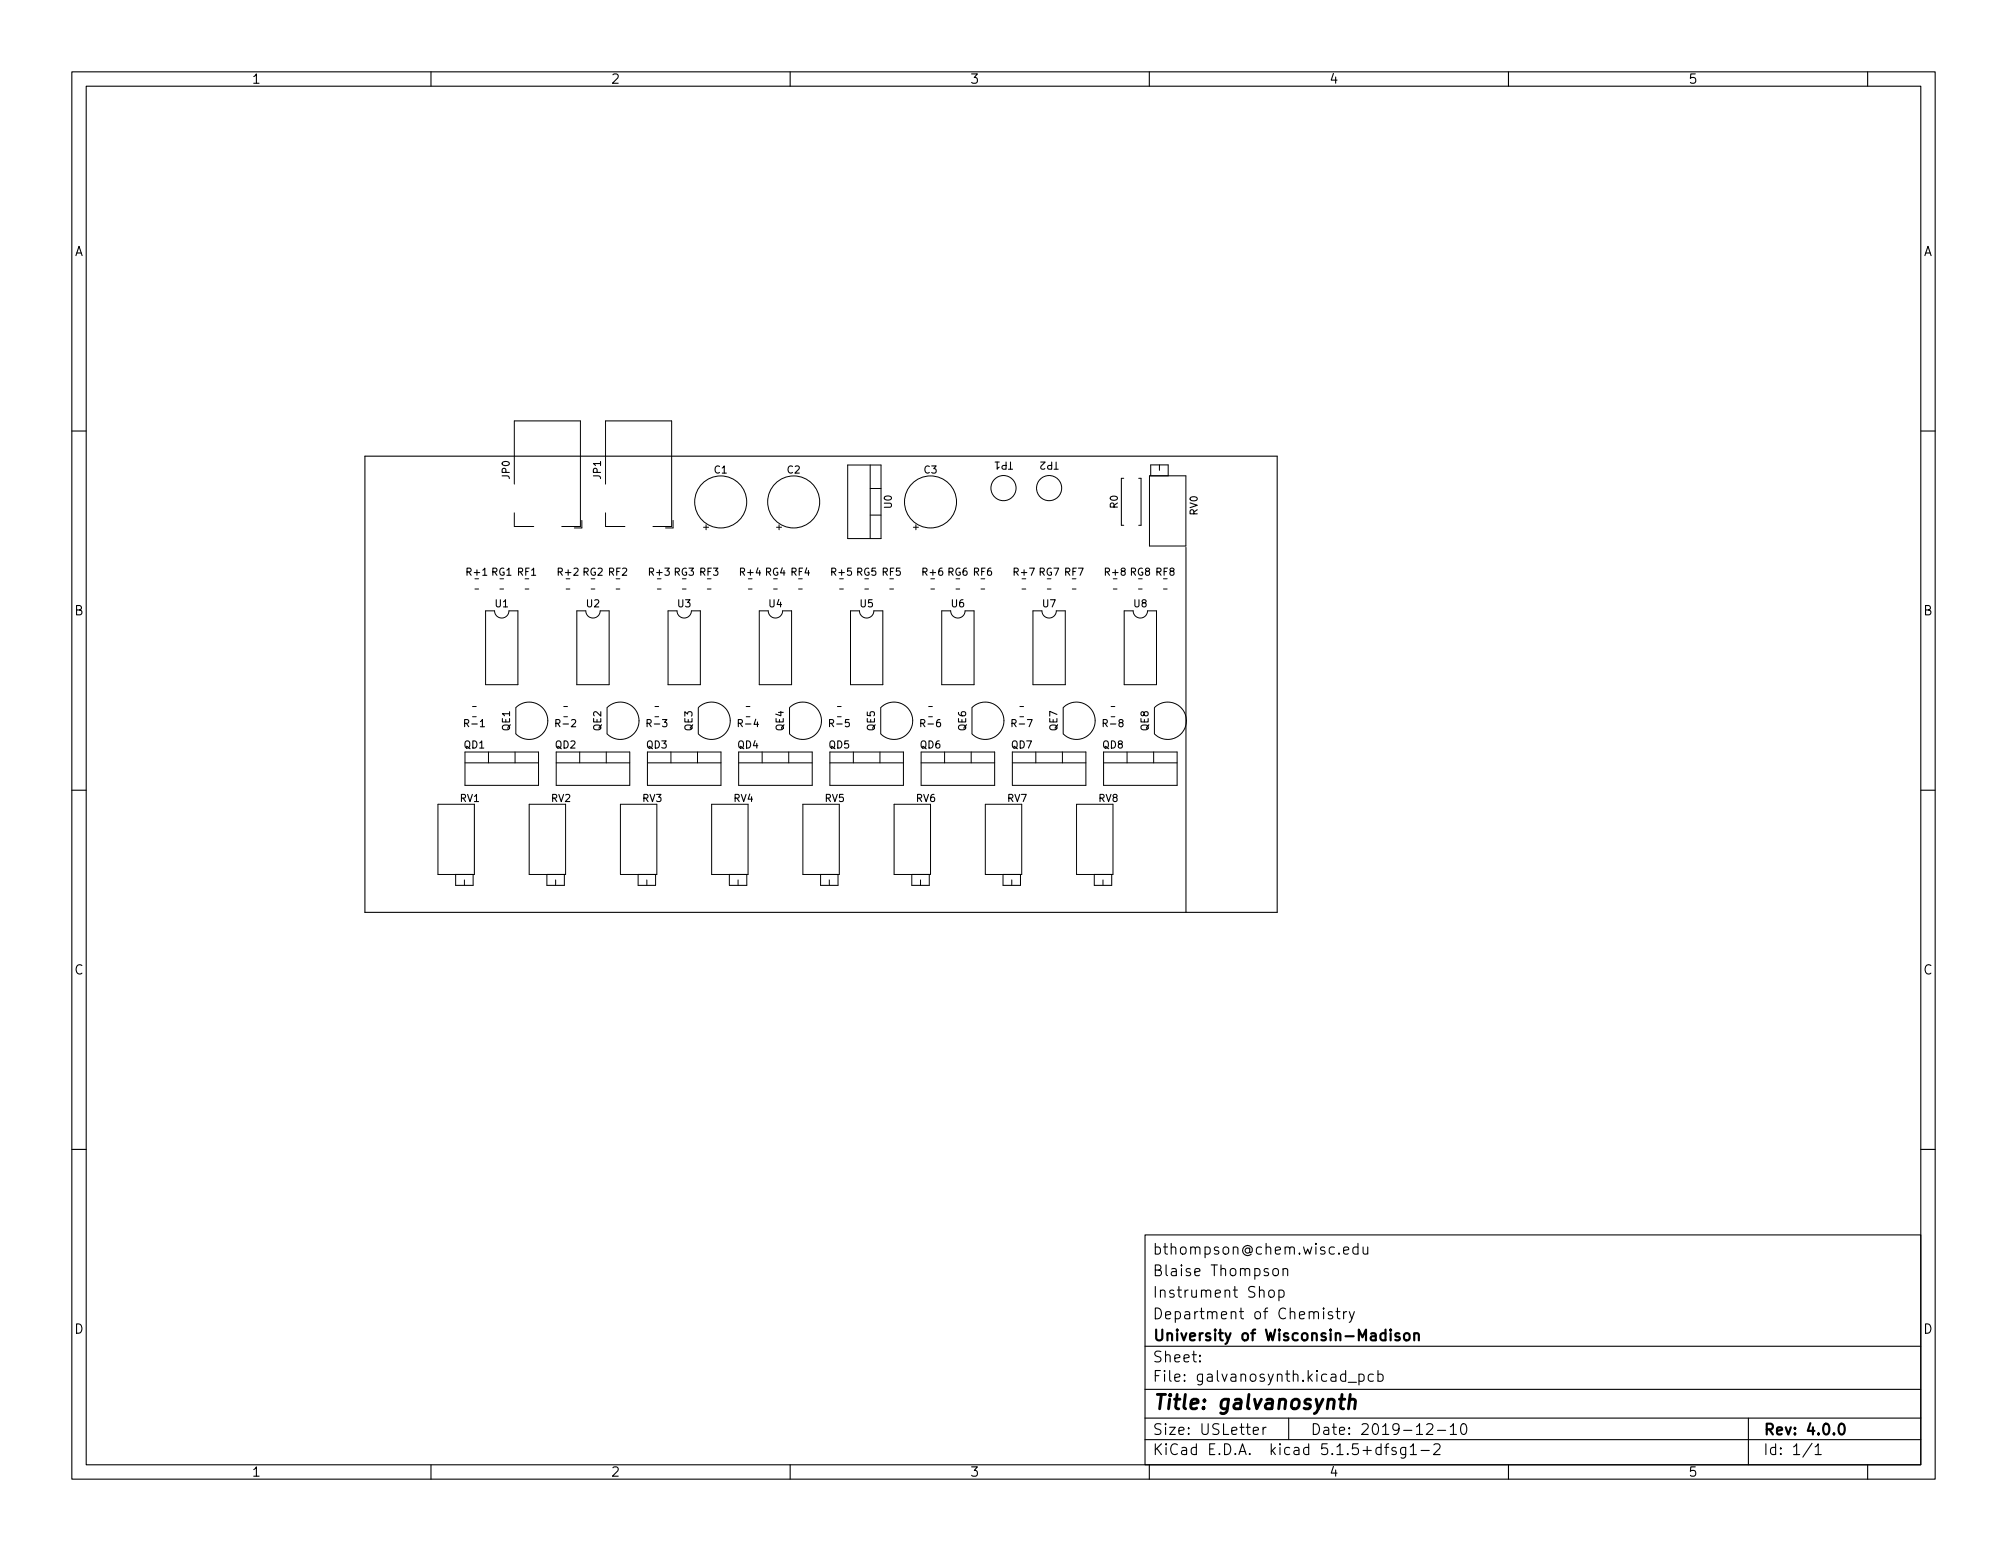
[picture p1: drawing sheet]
<svg xmlns="http://www.w3.org/2000/svg" width="279mm" height="216mm" viewBox="0 0 279 216" stroke-linecap="round" stroke-linejoin="round" font-family="sans-serif">
<defs><g id="words">
<text font-size="2.8" x="160.4" y="196.2">Title: galvanosynth</text>
<g font-size="2.1">
<text x="160.4" y="177.6">Blaise Thompson</text>
<text x="160.4" y="174.6">bthompson@chem.wisc.edu</text>
<text x="160.4" y="183.6">Department of Chemistry</text>
<text x="160.4" y="180.6">Instrument Shop</text>
<text x="160.4" y="189.7">Sheet:</text>
<text x="160.4" y="186.7">University of Wisconsin-Madison</text>
<text x="160.4" y="192.4">File: galvanosynth.kicad_pcb</text>
<text x="160.4" y="202.5">KiCad E.D.A. kicad 5.1.5+dfsg1-2</text>
<text x="160.4" y="199.7">Size: USLetter</text>
<text x="182.4" y="199.7">Date: 2019-12-10</text>
<text x="245.4" y="199.7">Rev: 4.0.0</text>
<text x="245.4" y="202.5">Id: 1/1</text>
</g>
<g font-size="1.8">
<text x="35" y="11.6">1</text>
<text x="85" y="11.6">2</text>
<text x="135" y="11.6">3</text>
<text x="185" y="11.6">4</text>
<text x="235" y="11.6">5</text>
<text x="10.3" y="35.6">A</text>
<text x="267.7" y="35.6">A</text>
<text x="10.3" y="85.7">B</text>
<text x="267.7" y="85.7">B</text>
<text x="10.3" y="135.6">C</text>
<text x="267.7" y="135.6">C</text>
<text x="10.3" y="185.7">D</text>
<text x="267.7" y="185.7">D</text>
<text x="35" y="205.6">1</text>
<text x="85" y="205.6">2</text>
<text x="135" y="205.6">3</text>
<text x="185" y="205.6">4</text>
<text x="235" y="205.6">5</text>
</g>
<g font-size="1.4">
<text x="99.4" y="65.9">C1</text>
<text x="109.6" y="65.9">C2</text>
<text x="128.6" y="65.9">C3</text>
<text x="141" y="64.3" transform="rotate(-180 141 64.3)">TP1</text>
<text x="147.3" y="64.3" transform="rotate(-180 147.3 64.3)">TP2</text>
<text x="71" y="66.6" transform="rotate(-90 71 66.6)">JP0</text>
<text x="83.7" y="66.6" transform="rotate(-90 83.7 66.6)">JP1</text>
<text x="124.2" y="70.7" transform="rotate(-90 124.2 70.7)">U0</text>
<text x="155.6" y="70.7" transform="rotate(-90 155.6 70.7)">R0</text>
<text x="166.7" y="71.7" transform="rotate(-90 166.7 71.7)">RV0</text>
<text x="65.1" y="80.1">R+1 RG1 RF1</text>
<text x="77.8" y="80.1">R+2 RG2 RF2</text>
<text x="90.5" y="80.1">R+3 RG3 RF3</text>
<text x="103.1" y="80.1">R+4 RG4 RF4</text>
<text x="115.8" y="80.1">R+5 RG5 RF5</text>
<text x="128.5" y="80.1">R+6 RG6 RF6</text>
<text x="141.2" y="80.1">R+7 RG7 RF7</text>
<text x="153.9" y="80.1">R+8 RG8 RF8</text>
<text x="69" y="84.5">U1</text>
<text x="81.7" y="84.5">U2</text>
<text x="94.4" y="84.5">U3</text>
<text x="107.1" y="84.5">U4</text>
<text x="119.8" y="84.5">U5</text>
<text x="132.5" y="84.5">U6</text>
<text x="145.2" y="84.5">U7</text>
<text x="157.9" y="84.5">U8</text>
<text x="64.9" y="101.2">R-1</text>
<text x="71" y="101.7" transform="rotate(-90 71 101.7)">QE1</text>
<text x="77.6" y="101.2">R-2</text>
<text x="83.7" y="101.7" transform="rotate(-90 83.7 101.7)">QE2</text>
<text x="90.3" y="101.2">R-3</text>
<text x="96.4" y="101.7" transform="rotate(-90 96.4 101.7)">QE3</text>
<text x="103" y="101.2">R-4</text>
<text x="109.1" y="101.7" transform="rotate(-90 109.1 101.7)">QE4</text>
<text x="115.7" y="101.2">R-5</text>
<text x="121.8" y="101.7" transform="rotate(-90 121.8 101.7)">QE5</text>
<text x="128.4" y="101.2">R-6</text>
<text x="134.5" y="101.7" transform="rotate(-90 134.5 101.7)">QE6</text>
<text x="141.1" y="101.2">R-7</text>
<text x="147.2" y="101.7" transform="rotate(-90 147.2 101.7)">QE7</text>
<text x="153.8" y="101.2">R-8</text>
<text x="159.9" y="101.7" transform="rotate(-90 159.9 101.7)">QE8</text>
<text x="64.6" y="104.2">QD1</text>
<text x="77.3" y="104.2">QD2</text>
<text x="90" y="104.2">QD3</text>
<text x="102.7" y="104.2">QD4</text>
<text x="115.4" y="104.2">QD5</text>
<text x="128.1" y="104.2">QD6</text>
<text x="140.8" y="104.2">QD7</text>
<text x="153.5" y="104.2">QD8</text>
<text x="64.1" y="111.6">RV1</text>
<text x="76.8" y="111.6">RV2</text>
<text x="89.5" y="111.6">RV3</text>
<text x="102.2" y="111.6">RV4</text>
<text x="114.9" y="111.6">RV5</text>
<text x="127.6" y="111.6">RV6</text>
<text x="140.3" y="111.6">RV7</text>
<text x="153" y="111.6">RV8</text>
</g>
</g></defs>
<g fill="none" stroke="#000" stroke-width=".15">
<path d="M10 10h259.4v195.9h-259.4zM12 12h255.4v191.9h-255.4zM60 10v2M110 10v2M160 10v2M210 10v2M260 10v2M10 60h2M267.4 60h2M50.8 63.5h127v63.5h-127zM165.1 76.2v50.8M10 110h2"/>
<path d="M66.9 101.2h.5M267.4 110h2M10 160h2M267.4 160h2M159.4 171.9h108v32h-108zM176.8 179.6a.41 .41 0 0 1 .6 .3v.4a.41 .41 0 0 1-.4 .3 .41 .41 0 0 1-.4-.3v-.4zM177.3 176.6a.41 .41 0 0 1 .7 .3v.4a.41 .41 0 0 1-.4 .3 .41 .41 0 0 1-.4-.3v-.4zM178 179.6h.5l.3 .3v.4l-.2 .2-.1 .1-.5-.1M178 179.6v1.5M178.6 176.7a.37 .37 0 0 1 .7 .1v.8M178.6 176.6v1M187 174.1l.8-.2-.1-.3h-.4l-.3 .2 .1 .7 .2 .1 .4-.1"/>
<path d="M189 173.6h-.4l-.3 .3v.4l.2 .2 .1 .1 .4-.1M189 173.1v1.5M189.8 173.6v.9a.41 .41 0 0 0 .6-.1M190.4 173.6v1M159.4 197.4h108M159.4 193.4h108M159.4 187.4h108M167 189.4l.1 .1-.1 .1v-.1v-.1v.2M167 188.7h.1l-.1 .1v-.1v.1M174.5 199.2l.7-.2-.1-.3h-.4l-.2 .2v.7l.2 .1 .4-.1M175.8 198.7v1M176.3 198.7h-.3l-.2 .3"/>
<path d="M179.4 197.4v3M184.3 182.1l-.1 .1h.1v-.1v.1M185.5 182.6h-.4l-.2 .2 .1 .2 .5 .2v.1v.2l-.2 .1-.4-.1M186 182.6h.5M186.2 182.1v1.3l.1 .1 .2 .1M187 182.6v1M187.5 182.6h-.3l-.2 .3M187.7 192.4h1.1M187.8 182.6l.4 1M188.5 182.6l-.5 1.3-.2 .2M189.2 191.4l.4-.1 .3 .3v.4l-.1 .2-.2 .1-.4-.1M189.2 191.3v1.5"/>
<path d="M191.2 191.4l-.4-.1-.3 .3v.4l.1 .2 .2 .1 .4-.1M191.8 191.4l.5-.1 .2 .3v.4l-.1 .2-.1 .1-.5-.1M191.8 190.8v1.5M198.6 198.3l.2-.1h.5a.41 .41 0 0 1 .1 .6l-.9 .9h1M200.1 199.1h1.2M201.9 198.6l.4-.4v1.5M201.9 199.7h.9M203.5 198.2a.36 .36 0 0 1 .6 .3 .77 .77 0 0 1-.4 1.2 1 1 0 0 1-.2-1.5zM243.4 197.4v6.5M60 203.9v2M110 203.9v2M159.4 200.4h108"/>
<path d="M160 203.9v2M192.8 201.5h.5M193.3 201h-.3v.2v1.3M194.3 201.5h-.3l-.2 .2v.2l.5 .1 .1 .2-.1 .2-.1 .1-.4-.1M195.7 201.5v1.2a.41 .41 0 0 1-.7 .2M195.7 201.5h-.4l-.3 .3v.4l.1 .2 .2 .1 .4-.1M196.3 201.4l.5-.4v1.5M196.3 202.5h.9M197.8 201.9h1.2M199.6 201.1l.2-.1h.5a.41 .41 0 0 1 .1 .6l-.9 .9h1M210 203.9v2M252.3 200.9l-1.3 1.9"/>
<path d="M252.7 201.4l.4-.4v1.5M252.7 202.5h.8M260 203.9v2"/>
</g>
<path d="M194.8 185.7l-.3-.1-.3 .2 .1 .2 .5 .1 .1 .2-.1 .2-.1 .1-.5-.1M195.5 185.7a.41 .41 0 0 1 .4-.1 .41 .41 0 0 1 .3 .3v.4a.41 .41 0 0 1-.4 .3 .41 .41 0 0 1-.3-.3zM196.9 185.7a.37 .37 0 0 1 .6 .1v.8M196.9 185.6v1M256.2 198.2a.36 .36 0 0 1 .5 .3 .77 .77 0 0 1-.4 1.2 1 1 0 0 1-.1-1.5z" fill="none" stroke="#000" stroke-width=".3"/>
<path d="M186.5 194.8h.7M186.8 194.1l-.2 1.7 .1 .2 .4 .1M187.9 195a.49 .49 0 0 1 .8 .1l-.1 1M188 194.1l-.3 2" fill="none" stroke="#000" stroke-width=".4"/>
<g fill="none" stroke="#000" stroke-width=".14">
<path d="M71.6 71.4v1.9h2.7M71.6 67.4v-8.8h9.2v14.7h-2.6M81 72.4v1.1h-1M84.3 71.4v1.9h2.7M84.3 67.4v-8.8h9.2v14.7h-2.6M93.7 72.4v1.1h-1M97.9 73.4h.7M98.3 73v.7M108.1 73.4h.7M108.5 73v.7M118 64.7h4.6v10.3h-4.6zM121.1 71.7h1.5"/>
<path d="M121.1 68h1.5M121.1 64.7v10.3M127.2 73.4h.7M127.5 73v.7M156.4 66.6h-.3v6.5h.3M158.5 66.6h.4v6.5h-.4M160 66.2h5.1v9.8h-5.1zM160.2 66.2v-1.5h2.4v1.5M161.4 64.7v.8M65.8 98.4h.5M66.1 82h.5M67.6 85h1.3a1 1 0 0 0 .9 1 1 1 0 0 0 1-1h1.3v10.3h-4.5z"/>
<path d="M69.6 82h.5M71.8 98.5v3.6M71.8 98.5a2.6 2.6 0 0 1 3.7 0 2.6 2.6 0 0 1 0 3.7 2.6 2.6 0 0 1-3.7 0M73.1 82h.5M78.5 98.4h.5M78.8 82h.5M80.3 85h1.3a1 1 0 0 0 .9 1 1 1 0 0 0 1-1h1.3v10.3h-4.5zM82.3 82h.5M84.5 98.5v3.6M84.5 98.5a2.6 2.6 0 0 1 3.7 0 2.6 2.6 0 0 1 0 3.7 2.6 2.6 0 0 1-3.7 0M85.8 82h.5M91.2 98.4h.5"/>
<path d="M91.5 82h.5M93 85h1.3a1 1 0 0 0 .9 1 1 1 0 0 0 1-1h1.3v10.3h-4.5zM95 82h.5M97.2 98.5v3.6M97.2 98.5a2.6 2.6 0 0 1 3.7 0 2.6 2.6 0 0 1 0 3.7 2.6 2.6 0 0 1-3.7 0M98.5 82h.5M103.9 98.4h.5M104.2 82h.5M105.7 85h1.3a1 1 0 0 0 .9 1 1 1 0 0 0 1-1h1.3v10.3h-4.5zM107.7 82h.5M109.9 98.5v3.6M109.9 98.5a2.6 2.6 0 0 1 3.7 0 2.6 2.6 0 0 1 0 3.7 2.6 2.6 0 0 1-3.7 0"/>
<path d="M111.2 82h.5M116.6 98.4h.5M116.9 82h.5M118.4 85h1.3a1 1 0 0 0 .9 1 1 1 0 0 0 1-1h1.3v10.3h-4.5zM120.4 82h.5M122.6 98.5v3.6M122.6 98.5a2.6 2.6 0 0 1 3.7 0 2.6 2.6 0 0 1 0 3.7 2.6 2.6 0 0 1-3.7 0M123.9 82h.5M129.3 98.4h.5M129.6 82h.5M131.1 85h1.3a1 1 0 0 0 .9 1 1 1 0 0 0 1-1h1.3v10.3h-4.5zM133.1 82h.5"/>
<path d="M135.3 98.5v3.6M135.3 98.5a2.6 2.6 0 0 1 3.7 0 2.6 2.6 0 0 1 0 3.7 2.6 2.6 0 0 1-3.7 0M136.6 82h.5M142 98.4h.5M142.3 82h.5M143.8 85h1.3a1 1 0 0 0 .9 1 1 1 0 0 0 1-1h1.3v10.3h-4.5zM145.8 82h.5M148 98.5v3.6M148 98.5a2.6 2.6 0 0 1 3.7 0 2.6 2.6 0 0 1 0 3.7 2.6 2.6 0 0 1-3.7 0M149.3 82h.5M154.7 98.4h.5M155 82h.5"/>
<path d="M156.5 85h1.3a1 1 0 0 0 .9 1 1 1 0 0 0 1-1h1.3v10.3h-4.5zM158.5 82h.5M160.7 98.5v3.6M160.7 98.5a2.6 2.6 0 0 1 3.7 0 2.6 2.6 0 0 1 0 3.7 2.6 2.6 0 0 1-3.7 0M162 82h.5M61 112h5v9.7h-5zM64.7 106.2h10.3M64.7 104.7h10.3v4.6h-10.3zM68 104.7v1.5M71.7 104.7v1.5M73.7 112h5v9.7h-5zM77.4 106.2h10.3"/>
<path d="M77.4 104.7h10.3v4.6h-10.3zM80.7 104.7v1.5M84.4 104.7v1.5M86.4 112h5v9.7h-5zM90.1 106.2h10.3M90.1 104.7h10.3v4.6h-10.3zM93.4 104.7v1.5M97.1 104.7v1.5M99.1 112h5v9.7h-5zM102.8 106.2h10.3M102.8 104.7h10.3v4.6h-10.3zM106.1 104.7v1.5"/>
<path d="M109.8 104.7v1.5M111.8 112h5v9.7h-5zM115.5 106.2h10.3M115.5 104.7h10.3v4.6h-10.3zM118.8 104.7v1.5M122.5 104.7v1.5M124.5 112h5v9.7h-5zM128.2 106.2h10.3M128.2 104.7h10.3v4.6h-10.3zM131.5 104.7v1.5M135.2 104.7v1.5M137.2 112h5v9.7h-5z"/>
<path d="M140.9 106.2h10.3M140.9 104.7h10.3v4.6h-10.3zM144.2 104.7v1.5M147.9 104.7v1.5M149.9 112h5v9.7h-5zM153.6 106.2h10.3M153.6 104.7h10.3v4.6h-10.3zM156.9 104.7v1.5M160.6 104.7v1.5M63.4 121.7v1.5h2.5v-1.5M64.7 122.5v.7M76.1 121.7v1.5h2.5v-1.5"/>
<path d="M77.4 122.5v.7M88.8 121.7v1.5h2.5v-1.5M90.1 122.5v.7M101.5 121.7v1.5h2.5v-1.5M102.8 122.5v.7M114.2 121.7v1.5h2.5v-1.5M115.5 122.5v.7M126.9 121.7v1.5h2.5v-1.5M128.2 122.5v.7M139.6 121.7v1.5h2.5v-1.5M140.9 122.5v.7M152.3 121.7v1.5h2.5v-1.5"/>
<path d="M153.6 122.5v.7"/>
<circle cx="100.3" cy="69.9" r="3.6"/>
<circle cx="110.5" cy="69.9" r="3.6"/>
<circle cx="129.5" cy="69.9" r="3.6"/>
<circle cx="139.7" cy="67.9" r="1.75"/>
<circle cx="146" cy="67.9" r="1.75"/>
</g>
<use href="#words"/>
</svg>
